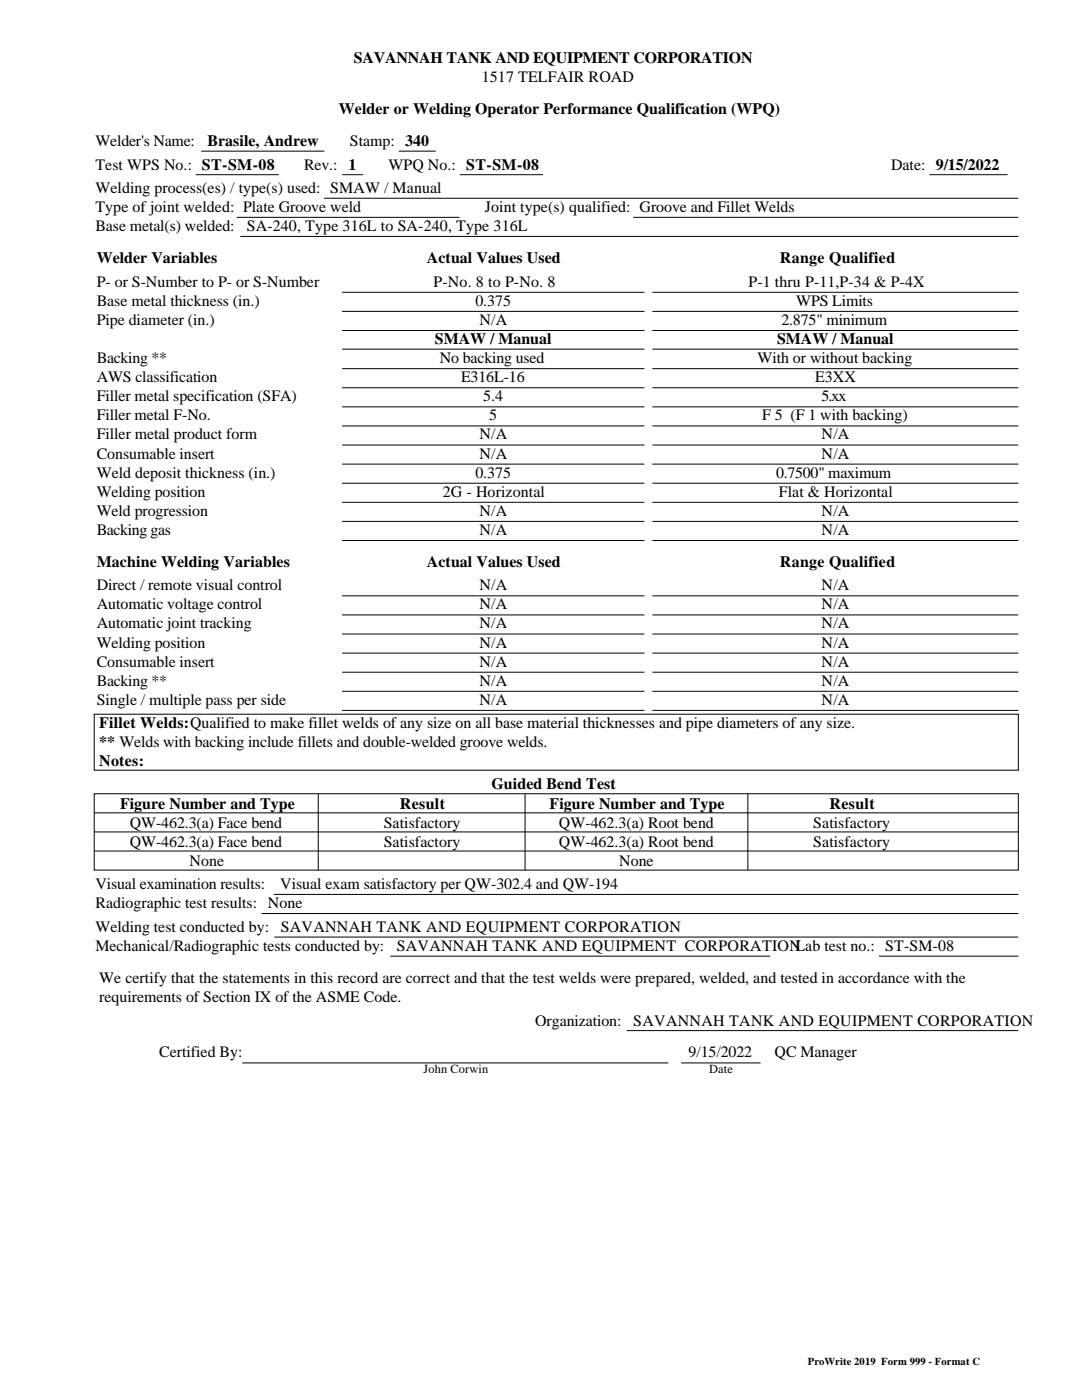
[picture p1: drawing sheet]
<svg xmlns="http://www.w3.org/2000/svg" width="216mm" height="279mm" viewBox="0 0 216 279" stroke-linecap="round" stroke-linejoin="round" font-family="sans-serif">
<defs><g id="words">
<g font-size="3.2">
<text x="70.6" y="12.7">SAVANNAH TANK AND EQUIPMENT CORPORATION</text>
<text x="96.1" y="16.5">1517 TELFAIR ROAD</text>
<text x="67.6" y="22.8">Welder or Welding Operator Performance Qualification (WPQ)</text>
<text x="19" y="29.2">Welder's Name:</text>
<text x="41.4" y="29.2">Brasile, Andrew</text>
<text x="69.8" y="29.2">Stamp: 340</text>
<text x="19" y="33.9">Test WPS No.: ST-SM-08</text>
<text x="60.7" y="33.9">Rev.: 1</text>
<text x="77.5" y="33.9">WPQ No.: ST-SM-08</text>
<text x="177.8" y="33.9">Date: 9/15/2022</text>
<text x="19" y="38.6">Welding process(es) / type(s) used: SMAW / Manual</text>
<text x="19" y="42.4">Type of joint welded: Plate Groove weld</text>
<text x="19" y="46.2">Base metal(s) welded:</text>
<text x="49.2" y="46.2">SA-240, Type 316L to SA-240, Type 316L</text>
<text x="96.8" y="42.4">Joint type(s) qualified: Groove and Fillet Welds</text>
<text x="19.3" y="52.5">Welder Variables</text>
<text x="85.2" y="52.5">Actual Values Used</text>
<text x="155.6" y="52.5">Range Qualified</text>
<text x="19.3" y="57.2">P- or S-Number to P- or S-Number</text>
<text x="86.5" y="57.2">P-No. 8 to P-No. 8</text>
<text x="149.3" y="57.2">P-1 thru P-11,P-34 &amp; P-4X</text>
<text x="19.3" y="61">Base metal thickness (in.)</text>
<text x="19.3" y="64.8">Pipe diameter (in.)</text>
<text x="94.9" y="61">0.375</text>
<text x="95.7" y="64.8">N/A</text>
<text x="155.9" y="64.8">2.875&quot; minimum</text>
<text x="158.9" y="61">WPS Limits</text>
<text x="86.8" y="68.7">SMAW / Manual</text>
<text x="155" y="68.7">SMAW / Manual</text>
<text x="19.3" y="72.5">Backing **</text>
<text x="19.3" y="76.3">AWS classification</text>
<text x="87.8" y="72.5">No backing used</text>
<text x="92" y="76.3">E316L-16</text>
<text x="151.1" y="72.5">With or without backing</text>
<text x="162.6" y="76.3">E3XX</text>
<text x="19.3" y="80.1">Filler metal specification (SFA)</text>
<text x="19.3" y="83.9">Filler metal F-No.</text>
<text x="96.4" y="80.1">5.4</text>
<text x="97.6" y="83.9">5</text>
<text x="152.1" y="83.9">F 5 (F 1 with backing)</text>
<text x="163.9" y="80.1">5.xx</text>
<text x="19.3" y="87.7">Filler metal product form</text>
<text x="95.7" y="87.7">N/A</text>
<text x="164" y="87.7">N/A</text>
<text x="19.3" y="91.5">Consumable insert</text>
<text x="19.3" y="95.3">Weld deposit thickness (in.)</text>
<text x="94.9" y="95.3">0.375</text>
<text x="95.7" y="91.5">N/A</text>
<text x="154.9" y="95.3">0.7500&quot; maximum</text>
<text x="164" y="91.5">N/A</text>
<text x="19.3" y="99.1">Welding position</text>
<text x="88.4" y="99.1">2G - Horizontal</text>
<text x="155.4" y="99.1">Flat &amp; Horizontal</text>
<text x="19.3" y="102.9">Weld progression</text>
<text x="19.3" y="106.8">Backing gas</text>
<text x="95.7" y="102.9">N/A</text>
<text x="95.7" y="106.8">N/A</text>
<text x="164" y="102.9">N/A</text>
<text x="164" y="106.8">N/A</text>
<text x="19.3" y="113.1">Machine Welding Variables</text>
<text x="85.2" y="113.1">Actual Values Used</text>
<text x="155.6" y="113.1">Range Qualified</text>
<text x="19.3" y="117.8">Direct / remote visual control</text>
<text x="95.7" y="117.8">N/A</text>
<text x="164" y="117.8">N/A</text>
<text x="19.3" y="121.6">Automatic voltage control</text>
<text x="19.3" y="125.4">Automatic joint tracking</text>
<text x="95.7" y="121.6">N/A</text>
<text x="95.7" y="125.4">N/A</text>
<text x="164" y="121.6">N/A</text>
<text x="164" y="125.4">N/A</text>
<text x="19.3" y="129.2">Welding position</text>
<text x="95.7" y="129.2">N/A</text>
<text x="164" y="129.2">N/A</text>
<text x="19.3" y="133">Consumable insert</text>
<text x="19.3" y="136.9">Backing **</text>
<text x="95.7" y="133">N/A</text>
<text x="95.7" y="136.9">N/A</text>
<text x="164" y="133">N/A</text>
<text x="164" y="136.9">N/A</text>
<text x="19.3" y="140.7">Single / multiple pass per side</text>
<text x="95.7" y="140.7">N/A</text>
<text x="164" y="140.7">N/A</text>
<text x="19.8" y="145.2">Fillet Welds:Qualified to make fillet welds of any size on all base material thicknesses and pipe diameters of any size.</text>
<text x="19.8" y="149">** Welds with backing include fillets and double-welded groove welds.</text>
<text x="19.8" y="152.9">Notes:</text>
<text x="23.9" y="161.4">Figure Number and Type</text>
<text x="79.8" y="161.4">Result</text>
<text x="98.1" y="157.6">Guided Bend Test</text>
<text x="109.7" y="161.4">Figure Number and Type</text>
<text x="165.5" y="161.4">Result</text>
<text x="25.9" y="165.2">QW-462.3(a) Face bend</text>
<text x="76.6" y="165.2">Satisfactory</text>
<text x="111.5" y="165.2">QW-462.3(a) Root bend</text>
<text x="162.3" y="165.2">Satisfactory</text>
<text x="25.9" y="169">QW-462.3(a) Face bend</text>
<text x="37.8" y="172.8">None</text>
<text x="76.6" y="169">Satisfactory</text>
<text x="111.5" y="169">QW-462.3(a) Root bend</text>
<text x="123.6" y="172.8">None</text>
<text x="162.3" y="169">Satisfactory</text>
<text x="19" y="177.5">Visual examination results:</text>
<text x="55.9" y="177.5">Visual exam satisfactory per QW-302.4 and QW-194</text>
<text x="19" y="181.3">Radiographic test results: None</text>
<text x="19" y="186">Welding test conducted by:</text>
<text x="19" y="189.8">Mechanical/Radiographic tests conducted by:</text>
<text x="56" y="186">SAVANNAH TANK AND EQUIPMENT CORPORATION</text>
<text x="79.2" y="189.8">SAVANNAH TANK AND EQUIPMENT CORPORATIONLab test no.: ST-SM-08</text>
<text x="19.8" y="196.2">We certify that the statements in this record are correct and that the test welds were prepared, welded, and tested in accordance with the</text>
<text x="19.8" y="200">requirements of Section IX of the ASME Code.</text>
<text x="106.8" y="204.7">Organization:</text>
<text x="126.4" y="204.7">SAVANNAH TANK AND EQUIPMENT CORPORATION</text>
<text x="31.7" y="211">Certified By:</text>
<text x="137.4" y="211">9/15/2022</text>
<text x="154.6" y="211">QC Manager</text>
</g>
<g font-size="2.5">
<text x="84.5" y="214.2">John Corwin</text>
<text x="141.5" y="214.2">Date</text>
</g>
<text font-size="2.1" x="161.2" y="272.4">ProWrite 2019 Form 999 - Format C</text>
</g></defs>
<g fill="none" stroke="#000" stroke-width=".2">
<path d="M39 34.9h16.6M40.1 30.2h24.6M64.6 39.6h138.6M68.3 34.9h4.1M79.6 30.2h7.4M91.8 34.9h16.6M185.5 34.9h15.5M47.2 43.4h44.5M48 47.2h155.2M68.3 58.3h60.3M126.4 43.4h76.8M130.2 58.3h73"/>
<path d="M68.3 62.1h60.3M68.3 66h60.3M68.3 69.7h60.3M68.3 73.6h60.3M68.3 77.4h60.3M130.2 62.1h73M130.2 66h73M130.2 69.7h73M130.2 73.6h73M130.2 77.4h73M68.3 81.2h60.3M68.3 85h60.3"/>
<path d="M68.3 88.8h60.3M68.3 92.6h60.3M68.3 96.4h60.3M130.2 81.2h73M130.2 85h73M130.2 88.8h73M130.2 92.6h73M130.2 96.4h73M68.3 100.2h60.3M68.3 104.1h60.3M68.3 107.9h60.3M68.3 118.9h60.3"/>
<path d="M130.2 100.2h73M130.2 104.1h73M130.2 107.9h73M130.2 118.9h73M68.3 122.7h60.3M68.3 126.5h60.3M68.3 130.3h60.3M68.3 134.2h60.3M68.3 138h60.3M130.2 122.7h73M130.2 126.5h73M130.2 130.3h73"/>
<path d="M130.2 134.2h73M130.2 138h73M18.8 142.5h184.4v11.2h-184.4zM18.8 158.4h184.4v15.3h-184.4zM63.5 158.4v15.3M68.3 141.8h60.3M104.8 158.4v15.3M130.2 141.8h73M149.2 158.4v15.3M18.8 162.2h184.4M18.8 166h184.4M18.8 169.8h184.4"/>
<path d="M54.7 178.5h148.5M52.2 182.3h151M54.7 187h148.5M77.9 190.8h75.8M175.4 190.8h27.8M48.3 212.1h85M125.1 205.7h78.1M135.9 212.1h15.9"/>
</g>
<use href="#words"/>
</svg>
